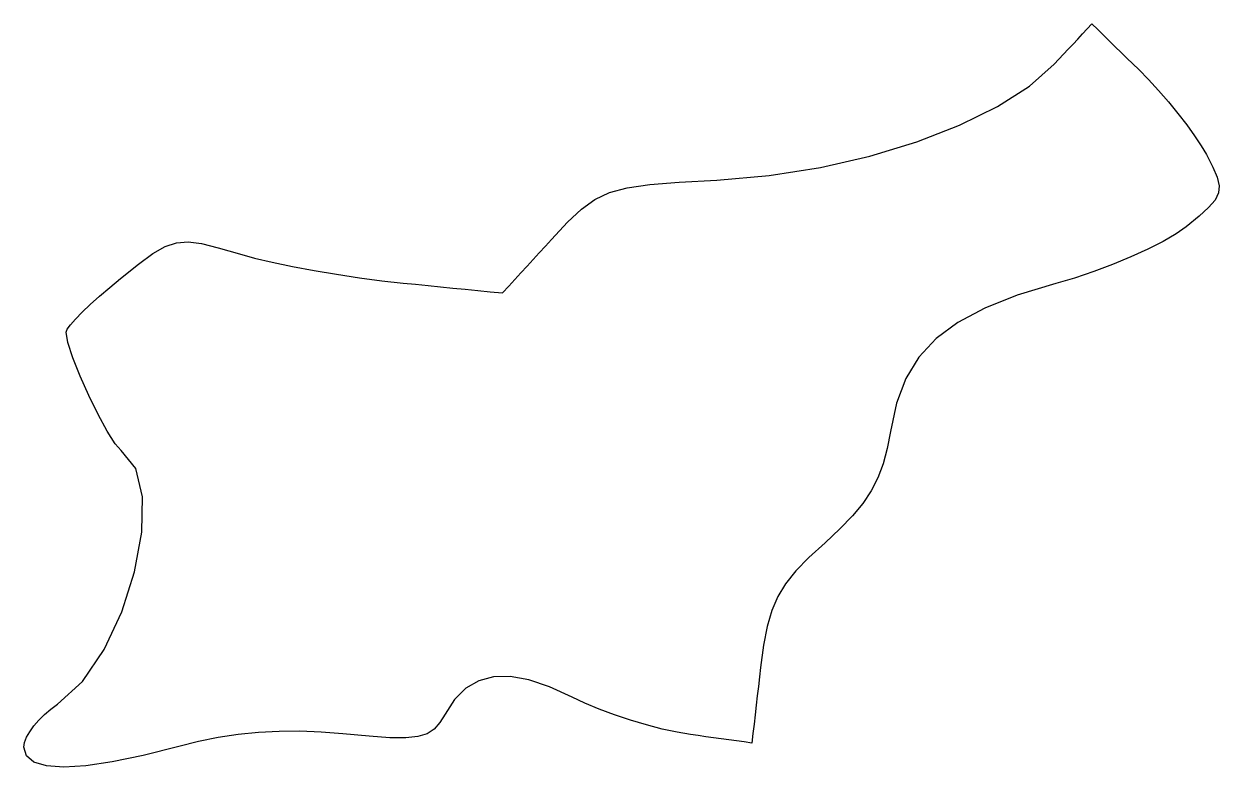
# Model space of a CAD drawing. Extents: x 0.1 to 17, y 0.1 to 10.6.
import ezdxf

# ---------------------------------------------------------------- set-up
doc = ezdxf.new("R2010")
doc.units = 0
doc.layers.add('Layer_1', color=7, linetype='CONTINUOUS')

msp = doc.modelspace()

# ---------------------------------------------------------------- linework, layer by layer
at = {"layer": 'Layer_1', "color": 7}
msp.add_lwpolyline([(0.09974, 0.383626), (0.109505, 0.449186), (0.137473, 0.522733), (0.1817, 0.601756), (0.240222, 0.683741), (0.311068, 0.766206), (0.392286, 0.846668), (0.481909, 0.922642), (0.577977, 0.991589), (0.930247, 1.314197), (1.236977, 1.764963), (1.486685, 2.297939), (1.667877, 2.86721), (1.769065, 3.426856), (1.778773, 3.930934), (1.68549, 4.333495), (1.477741, 4.588652), (1.391669, 4.681645), (1.278684, 4.858739), (1.150614, 5.094508), (1.019296, 5.363578), (0.896561, 5.640466), (0.794244, 5.899772), (0.724177, 6.116039), (0.698184, 6.263867), (0.713932, 6.304987), (0.759076, 6.367838), (0.830447, 6.449259), (0.924879, 6.546146), (1.039207, 6.655366), (1.170266, 6.773786), (1.314893, 6.898303), (1.469918, 7.025782), (1.723853, 7.227289), (1.927552, 7.375823), (2.099917, 7.47525), (2.259835, 7.529464), (2.426205, 7.542447), (2.617922, 7.517893), (2.853876, 7.459727), (3.152967, 7.371872), (3.364775, 7.313931), (3.617936, 7.254411), (3.902939, 7.195003), (4.21027, 7.137401), (4.530415, 7.083271), (4.853858, 7.034362), (5.171084, 6.992311), (5.472585, 6.958839), (5.648624, 6.941342), (5.824663, 6.923844), (6.000702, 6.906628), (6.176741, 6.88913), (6.35278, 6.871633), (6.528819, 6.854135), (6.704858, 6.836637), (6.880897, 6.819139), (6.967519, 6.913684), (7.054142, 7.008256), (7.140761, 7.102829), (7.227384, 7.197402), (7.314006, 7.291974), (7.400629, 7.386547), (7.487248, 7.48112), (7.573871, 7.575692), (7.80286, 7.820718), (7.99894, 8.007436), (8.187718, 8.144991), (8.394802, 8.242612), (8.645799, 8.309498), (8.966319, 8.354795), (9.381968, 8.38773), (9.918356, 8.417505), (10.655967, 8.482557), (11.383513, 8.598042), (12.085964, 8.758796), (12.7483, 8.959682), (13.355493, 9.195507), (13.892516, 9.461106), (14.344349, 9.751315), (14.695964, 10.060941), (14.762571, 10.132315), (14.829175, 10.203661), (14.895783, 10.275007), (14.96239, 10.346381), (15.028994, 10.417727), (15.095602, 10.489072), (15.162206, 10.560446), (15.228813, 10.631792), (15.311818, 10.550851), (15.394822, 10.46991), (15.477826, 10.388968), (15.560831, 10.308027), (15.643832, 10.227086), (15.726837, 10.146172), (15.809841, 10.065231), (15.892845, 9.98429), (16.032258, 9.84284), (16.173956, 9.688888), (16.314006, 9.5274), (16.448473, 9.363288), (16.573427, 9.201518), (16.684933, 9.047002), (16.779057, 8.904705), (16.851868, 8.779568), (16.943339, 8.600921), (17.004256, 8.457609), (17.031688, 8.339245), (17.022714, 8.235443), (16.974397, 8.135791), (16.88381, 8.029873), (16.748027, 7.907304), (16.564117, 7.757698), (16.421295, 7.657368), (16.238254, 7.550321), (16.022563, 7.439802), (15.781785, 7.329171), (15.523493, 7.221701), (15.255246, 7.120694), (14.98462, 7.02948), (14.719176, 6.95136), (14.172108, 6.785498), (13.711491, 6.604594), (13.330398, 6.40241), (13.021909, 6.172822), (12.779102, 5.909622), (12.595048, 5.606628), (12.462829, 5.257632), (12.375521, 4.856453), (12.330222, 4.615322), (12.271889, 4.398858), (12.196973, 4.20102), (12.101932, 4.01577), (11.983218, 3.837066), (11.83729, 3.6589), (11.660596, 3.475173), (11.449595, 3.279903), (11.219584, 3.068942), (11.035225, 2.879402), (10.890248, 2.699146), (10.778372, 2.515984), (10.693324, 2.317808), (10.628831, 2.092453), (10.578615, 1.827729), (10.536398, 1.511527), (10.520819, 1.377754), (10.50524, 1.24398), (10.489662, 1.110207), (10.474083, 0.976434), (10.458504, 0.84266), (10.442926, 0.708859), (10.427347, 0.575086), (10.411768, 0.441312), (10.303293, 0.45627), (10.194818, 0.471228), (10.086343, 0.486186), (9.977871, 0.501143), (9.869396, 0.516101), (9.760921, 0.531059), (9.652446, 0.546017), (9.543972, 0.560974), (9.353144, 0.593289), (9.143215, 0.639714), (8.921059, 0.698078), (8.693554, 0.766178), (8.467573, 0.841842), (8.249993, 0.922896), (8.047691, 1.007168), (7.867543, 1.092455), (7.545914, 1.239211), (7.25393, 1.335731), (6.990537, 1.381874), (6.754684, 1.377641), (6.545315, 1.322636), (6.361379, 1.216802), (6.201819, 1.060056), (6.065588, 0.852228), (5.992591, 0.730788), (5.912203, 0.638529), (5.812722, 0.573166), (5.682457, 0.532385), (5.509706, 0.514041), (5.282771, 0.516863), (4.989957, 0.536054), (4.619566, 0.570824), (4.312296, 0.59566), (4.010951, 0.607231), (3.714936, 0.604408), (3.42366, 0.589168), (3.13653, 0.560579), (2.852951, 0.518585), (2.572329, 0.4631), (2.294072, 0.394096), (1.791479, 0.266391), (1.351255, 0.17481), (0.974827, 0.119325), (0.663632, 0.099852), (0.419097, 0.116785), (0.242655, 0.16973), (0.135741, 0.258827), (0.099785, 0.384106), (0.099785, 0.384106), (0.099785, 0.384106), (0.099785, 0.384106), (0.099785, 0.384106), (0.099785, 0.384106), (0.099785, 0.384106), (0.099785, 0.384106), (0.09974, 0.383626)], dxfattribs=at)

doc.saveas('drawing.dxf')
